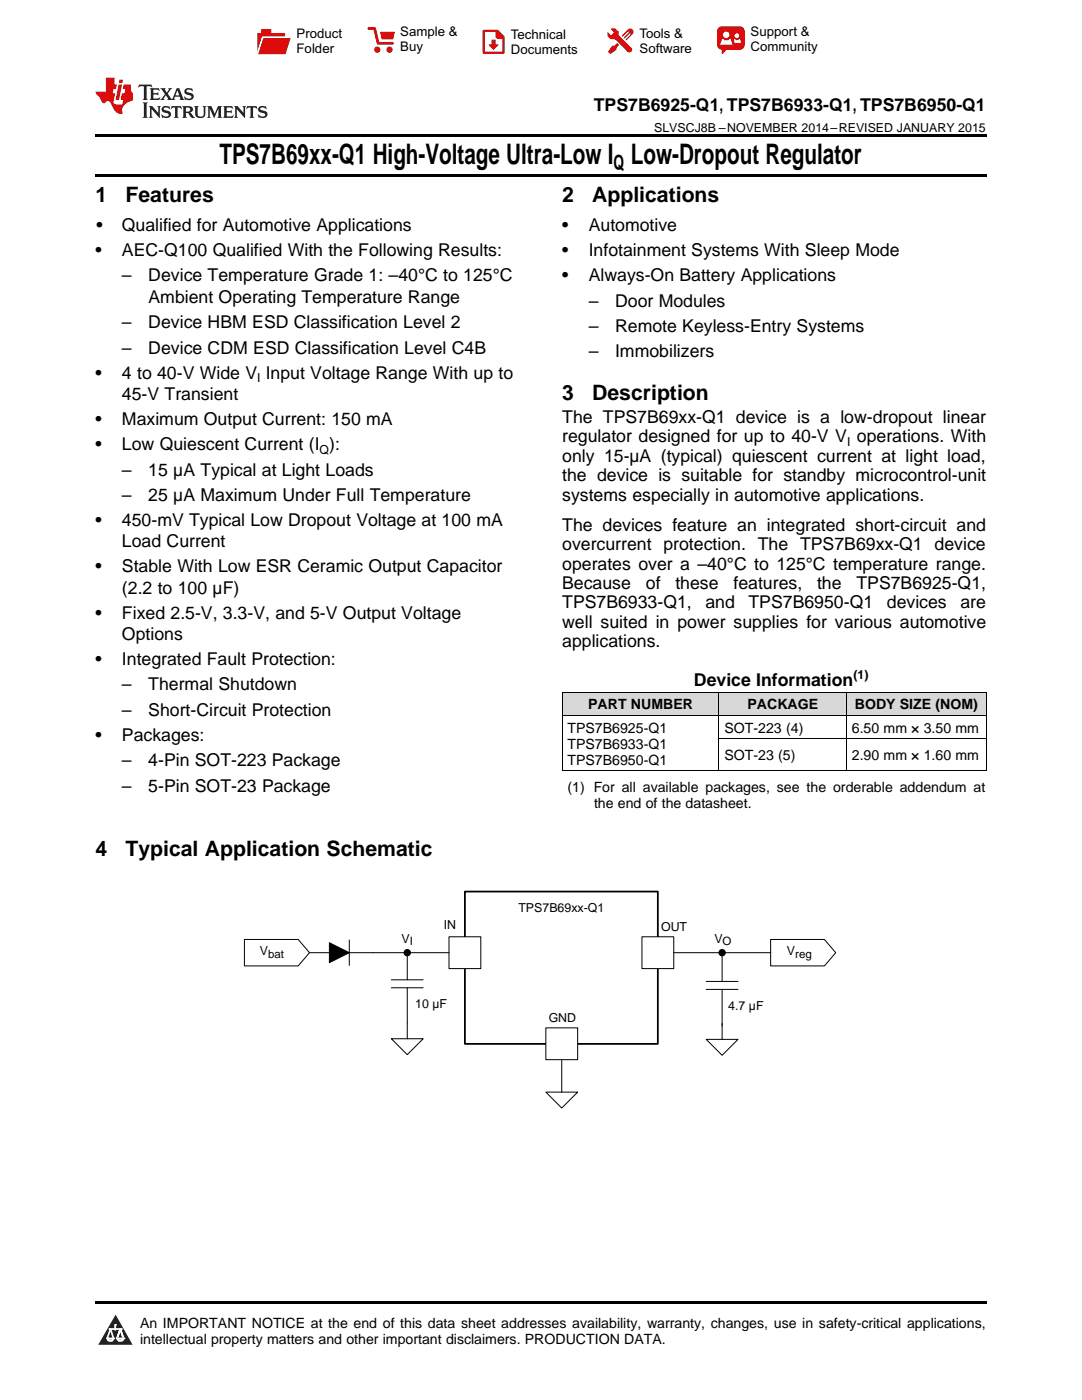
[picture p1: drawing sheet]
<svg xmlns="http://www.w3.org/2000/svg" width="216mm" height="279mm" viewBox="0 0 216 279" stroke-linecap="round" stroke-linejoin="round" font-family="sans-serif">
<defs><g id="words">
<text font-size="5.6" x="43.8" y="32.8">TPS7B69xx-Q1 High-Voltage Ultra-Low I Low-Dropout Regulator</text>
<g font-size="4.2">
<text x="122.4" y="33.9">Q</text>
<text x="19" y="40.4">1</text>
<text x="25" y="40.4">Features</text>
<text x="112.2" y="40.4">2</text>
<text x="118.2" y="40.4">Applications</text>
<text x="112.2" y="79.8">3</text>
<text x="118.2" y="79.8">Description</text>
<text x="19" y="170.7">4</text>
<text x="25" y="170.7">Typical Application Schematic</text>
</g>
<g font-size="3.5">
<text x="118.5" y="22.2">TPS7B6925-Q1, TPS7B6933-Q1, TPS7B6950-Q1</text>
<text x="19.2" y="46.1">•</text>
<text x="24.3" y="46.1">Qualified for Automotive Applications</text>
<text x="112.2" y="46.1">•</text>
<text x="117.5" y="46.1">Automotive</text>
<text x="19" y="51.1">•</text>
<text x="24.3" y="51.1">AEC-Q100 Qualified With the Following Results:</text>
<text x="112.2" y="51.1">•</text>
<text x="117.5" y="51.1">Infotainment Systems With Sleep Mode</text>
<text x="24.3" y="56.2">–</text>
<text x="29.6" y="56.2">Device Temperature Grade 1: –40°C to 125°C</text>
<text x="112.2" y="56.1">•</text>
<text x="117.5" y="56.1">Always-On Battery Applications</text>
<text x="24.3" y="65.5">–</text>
<text x="29.6" y="65.5">Device HBM ESD Classification Level 2</text>
<text x="29.6" y="60.4">Ambient Operating Temperature Range</text>
<text x="117.5" y="61.2">–</text>
<text x="122.7" y="61.2">Door Modules</text>
<text x="24.3" y="70.6">–</text>
<text x="29.6" y="70.6">Device CDM ESD Classification Level C4B</text>
<text x="117.5" y="66.3">–</text>
<text x="117.5" y="71.3">–</text>
<text x="122.7" y="66.3">Remote Keyless-Entry Systems</text>
<text x="122.7" y="71.3">Immobilizers</text>
<text x="19" y="75.6">•</text>
<text x="24.3" y="75.6">4 to 40-V Wide V Input Voltage Range With up to</text>
<text x="24.3" y="79.8">45-V Transient</text>
<text x="19" y="84.8">•</text>
<text x="19" y="89.8">•</text>
<text x="24.3" y="84.8">Maximum Output Current: 150 mA</text>
<text x="24.3" y="89.8">Low Quiescent Current (I ):</text>
<text x="112.2" y="84.4">The TPS7B69xx-Q1 device is a low-dropout linear</text>
<text x="112.2" y="88.3">regulator designed for up to 40-V V operations. With</text>
<text x="24.3" y="94.9">–</text>
<text x="29.6" y="94.9">15 µA Typical at Light Loads</text>
<text x="112.2" y="92.2">only 15-µA (typical) quiescent current at light load,</text>
<text x="24.3" y="100">–</text>
<text x="29.6" y="100">25 µA Maximum Under Full Temperature</text>
<text x="112.2" y="96.1">the device is suitable for standby microcontrol-unit</text>
<text x="112.2" y="99.9">systems especially in automotive applications.</text>
<text x="19" y="105">•</text>
<text x="24.3" y="105">450-mV Typical Low Dropout Voltage at 100 mA</text>
<text x="112.2" y="105.9">The devices feature an integrated short-circuit and</text>
<text x="24.3" y="109.2">Load Current</text>
<text x="112.2" y="109.8">overcurrent protection. The TPS7B69xx-Q1 device</text>
<text x="112.2" y="113.7">operates over a –40°C to 125°C temperature range.</text>
<text x="19" y="114.2">•</text>
<text x="24.3" y="114.2">Stable With Low ESR Ceramic Output Capacitor</text>
<text x="24.3" y="118.5">(2.2 to 100 µF)</text>
<text x="112.2" y="117.5">Because</text>
<text x="128.9" y="117.5">of</text>
<text x="134.8" y="117.5">these</text>
<text x="146.4" y="117.5">features,</text>
<text x="163" y="117.5">the</text>
<text x="170.9" y="117.5">TPS7B6925-Q1,</text>
<text x="19" y="123.5">•</text>
<text x="24.3" y="123.5">Fixed 2.5-V, 3.3-V, and 5-V Output Voltage</text>
<text x="112.2" y="121.4">TPS7B6933-Q1,</text>
<text x="112.2" y="125.3">well suited in power supplies for various automotive</text>
<text x="140.8" y="121.4">and</text>
<text x="149.4" y="121.4">TPS7B6950-Q1</text>
<text x="177" y="121.4">devices</text>
<text x="191.6" y="121.4">are</text>
<text x="24.3" y="127.7">Options</text>
<text x="112.2" y="129.2">applications.</text>
<text x="19" y="132.7">•</text>
<text x="24.3" y="132.7">Integrated Fault Protection:</text>
<text x="24.3" y="137.8">–</text>
<text x="29.6" y="137.8">Thermal Shutdown</text>
<text x="138.5" y="136.9">Device Information</text>
<text x="24.3" y="142.9">–</text>
<text x="29.6" y="142.9">Short-Circuit Protection</text>
<text x="19" y="147.9">•</text>
<text x="24.3" y="147.9">Packages:</text>
<text x="24.3" y="153">–</text>
<text x="29.6" y="153">4-Pin SOT-223 Package</text>
<text x="24.3" y="158">–</text>
<text x="29.6" y="158">5-Pin SOT-23 Package</text>
</g>
<g font-size="2.8">
<text x="117.4" y="141.6">PART NUMBER</text>
<text x="149.2" y="141.6">PACKAGE</text>
<text x="170.6" y="141.6">BODY SIZE (NOM)</text>
<text x="113.2" y="146.2">TPS7B6925-Q1</text>
<text x="113.2" y="149.4">TPS7B6933-Q1</text>
<text x="144.6" y="146.2">SOT-223 (4)</text>
<text x="170" y="146.2">6.50 mm × 3.50 mm</text>
<text x="113.2" y="152.6">TPS7B6950-Q1</text>
<text x="144.6" y="151.7">SOT-23 (5)</text>
<text x="170" y="151.7">2.90 mm × 1.60 mm</text>
<text x="113.2" y="158.1">(1) For all available packages, see the orderable addendum at</text>
<text x="118.5" y="161.3">the end of the datasheet.</text>
<text x="27.9" y="265">An IMPORTANT NOTICE at the end of this data sheet addresses availability, warranty, changes, use in safety-critical applications,</text>
<text x="27.9" y="268.2">intellectual property matters and other important disclaimers. PRODUCTION DATA.</text>
</g>
<g font-size="2.6">
<text x="59.2" y="7.6">Product</text>
<text x="59.2" y="10.6">Folder</text>
<text x="79.9" y="7.3">Sample &amp;</text>
<text x="79.9" y="10.2">Buy</text>
<text x="101.9" y="7.8">Technical</text>
<text x="101.9" y="10.8">Documents</text>
<text x="127.6" y="7.6">Tools &amp;</text>
<text x="127.6" y="10.6">Software</text>
<text x="149.8" y="7.2">Support &amp;</text>
<text x="149.8" y="10.2">Community</text>
</g>
<g font-size="2.5">
<text x="130.5" y="26.3">SLVSCJ8B –NOVEMBER 2014–REVISED JANUARY 2015</text>
<text x="51.3" y="76.3">I</text>
<text x="169" y="89">I</text>
<text x="63.8" y="90.5">Q</text>
<text x="170.3" y="135.5">(1)</text>
<text x="88.5" y="185.4">IN</text>
<text x="103.4" y="182.1">TPS7B69xx-Q1</text>
<text x="131.9" y="185.9">OUT</text>
<text x="51.8" y="190.7">Vbat</text>
<text x="80.1" y="188.2">VI</text>
<text x="142.5" y="188.2">VO</text>
<text x="157" y="190.7">Vreg</text>
<text x="82.8" y="201.1">10 µF</text>
<text x="109.5" y="203.9">GND</text>
<text x="145.3" y="201.6">4.7 µF</text>
</g>
</g></defs>
<g fill="#d8d8d8">
<path d="M112.2 138.2h31.3v4.6h-31.3z"/>
<path d="M143.5 138.2h25.4v4.6h-25.4z"/>
<path d="M168.9 138.2h27.9v4.6h-27.9z"/>
</g>
<path d="M23.1 262.4l3.4 6h-6.9z" fill="#231f20"/>
<path d="M21.4 267.1h1.2l-.3 .5h-.3a.55 .55 0 0 1-.6-.5z" fill-rule="evenodd" fill="#fff"/>
<path d="M21.4 267.1h1.2l-.3 .5h-.3a.55 .55 0 0 1-.6-.5z" fill="none" stroke="#231f20" stroke-width=".34"/>
<path d="M21.4 267.1l1.2 .1-.3 .4h-.5z" fill="none" stroke="#fff" stroke-width=".34"/>
<path d="M23 265.3h.1" fill="none" stroke="#fff" stroke-width=".34"/>
<path d="M23 264.4v.9z" fill="#fff"/>
<path d="M23 264.4v.9z" fill="none" stroke="#fff" stroke-width=".34"/>
<circle cx="23" cy="264.4" r=".17" fill="#fff"/>
<path d="M21.9 265.2h.1" fill="none" stroke="#fff" stroke-width=".34"/>
<path d="M21.9 265.2h2.3z" fill="#fff"/>
<path d="M21.9 265.2h2.3z" fill="none" stroke="#fff" stroke-width=".34"/>
<circle cx="24.2" cy="265.2" r=".17" fill="#fff"/>
<path d="M23.3 267.1h.1" fill="none" stroke="#fff" stroke-width=".34"/>
<path d="M24 265.2l-.7 1.9z" fill="#fff"/>
<path d="M24 265.2l-.7 1.9z" fill="none" stroke="#fff" stroke-width=".34"/>
<path d="M24 265.2l.7 1.9z" fill="#fff"/>
<path d="M24 265.2l.7 1.9z" fill="none" stroke="#fff" stroke-width=".34"/>
<path d="M24.6 267.1h.1" fill="none" stroke="#fff" stroke-width=".34"/>
<circle cx="21.4" cy="267.1" r=".17" fill="#fff"/>
<path d="M22.1 265.2l-.7 1.9z" fill="#fff"/>
<path d="M22.1 265.2l-.7 1.9z" fill="none" stroke="#fff" stroke-width=".34"/>
<path d="M22.1 265.2l.5 1.9z" fill="#fff"/>
<path d="M22.1 265.2l.5 1.9z" fill="none" stroke="#fff" stroke-width=".34"/>
<circle cx="22.6" cy="267.1" r=".17" fill="#fff"/>
<path d="M23.4 267.1h1.3a.65 .65 0 0 1-.7 .5 .65 .65 0 0 1-.6-.5z" fill-rule="evenodd" fill="#fff"/>
<path d="M23.4 267.1h1.3a.65 .65 0 0 1-.7 .5 .65 .65 0 0 1-.6-.5z" fill="none" stroke="#231f20" stroke-width=".34"/>
<path d="M23.4 267.1h1.3l-.4 .5h-.6z" fill="none" stroke="#fff" stroke-width=".34"/>
<path d="M23.3 267.1h.1" fill="none" stroke="#fff" stroke-width=".34"/>
<circle cx="24.7" cy="267.1" r=".17" fill="#fff"/>
<path d="M19 259.7h177.8v.5h-177.8z" fill="#000"/>
<path d="M48.8 187.5h10.7l2.3 2.6-2.3 2.7h-10.7z" fill="none" stroke="#000" stroke-width=".2"/>
<path d="M92.8 177.9h38.5v30.4h-38.5z" fill-rule="evenodd" fill="#fff"/>
<path d="M92.8 177.9h38.5v30.4h-38.5z" fill="none" stroke="#000" stroke-width=".35"/>
<path d="M89.6 187h6.3v6.3h-6.3z" fill-rule="evenodd" fill="#fff"/>
<path d="M89.6 187h6.3v6.3h-6.3z" fill="none" stroke="#000" stroke-width=".2"/>
<path d="M128.1 187h6.3v6.3h-6.3z" fill-rule="evenodd" fill="#fff"/>
<path d="M128.1 187h6.3v6.3h-6.3z" fill="none" stroke="#000" stroke-width=".2"/>
<path d="M108.9 205.1h6.4v6.4h-6.4z" fill-rule="evenodd" fill="#fff"/>
<path d="M108.9 205.1h6.4v6.4h-6.4z" fill="none" stroke="#000" stroke-width=".2"/>
<path d="M108.9 218h6.4l-3.2 3.1z" fill="#fff"/>
<path d="M61.8 190.1h12.7M65.7 188.1l4 2-4 2zM69.7 187.6v5.1M78.1 197.1h6.3M78.1 195.5h6.3M81.3 190.1v5.4M81.3 197.1v7M108.9 218h6.4l-3.2 3.1zM112.1 211.6v6.4" fill="none" stroke="#000" stroke-width=".2"/>
<path d="M65.7 188.1l4 2-4 2z" fill-rule="evenodd" fill="#000"/>
<path d="M78.1 207.3h6.3l-3.1 3.2z" fill="#fff"/>
<g fill="none" stroke="#000" stroke-width=".2">
<path d="M74.5 190.1h15.1M140.9 197.5h6.4M140.9 195.9h6.4M144.1 190.1v5.8M144.1 197.5v7.3M78.1 207.3h6.3l-3.1 3.2zM81.3 204.1v3.2"/>
<circle cx="81.3" cy="190.1" r=".64"/>
</g>
<circle cx="81.3" cy="190.1" r=".64" fill="#000"/>
<path d="M140.9 207.4h6.4l-3.2 3.2z" fill="#fff"/>
<g fill="none" stroke="#000" stroke-width=".2">
<path d="M112.2 138.1h84.6M112.2 138.1v15.7M143.5 138.1v15.7M168.9 138.1v15.7M196.8 138.1v15.7M112.2 153.8h84.6M112.2 142.8h84.6M143.5 147.4h53.3M134.4 190.1h19.4M153.8 187.5h10.7l2.3 2.6-2.3 2.7h-10.7zM140.9 207.4h6.4l-3.2 3.2zM144.1 204.3v3.1"/>
<circle cx="144.1" cy="190.1" r=".63"/>
</g>
<circle cx="144.1" cy="190.1" r=".63" fill="#000"/>
<path d="M19 34.8h177.8v.5h-177.8zM19 26.8h177.8v.6h-177.8zM112.2 153.8h.1zM168.8 153.8h.1zM196.7 153.8h.1z" fill="#000"/>
<path d="M27.7 16.9l-.1 .6 .6-.3h.5v.2v2.2l-.2 .4h1l-.2-.4v-2.2v-.2h.5l.6 .3-.2-.6zM29.9 17.6l.2 .4v1.6l-.2 .4h1.9l.1-.6a1.09 1.09 0 0 1-1.3 .1v-.6h.6l.4 .2v-.7l-.2 .2h-.8v-.6l.2-.1a1.01 1.01 0 0 1 1 .3l-.1-.6zM32 17.6l.9 1.2-1 1.2h.9l-.2-.3 .5-.7 .5 .7-.3 .3h1.7l-.2-.3 .1-.4h1l.1 .4-.2 .3h1l-.3-.4-.7-2h-.5l-1 2.2-.8-1.1 .9-1.1h-.9l.2 .2-.4 .7-.4-.7 .2-.2zM35.4 18l.4 1h-.8zM37 17.7a.66 .66 0 0 0-.2 .8 .66 .66 0 0 0 .6 .4l.7 .2 .1 .2a.8 .8 0 0 1-.7 .4 .8 .8 0 0 1-.7-.5l.1 .8 .2-.2a.94 .94 0 0 0 1.1 .1 .94 .94 0 0 0 .4-.9 1.48 1.48 0 0 0-1.3-.6v-.4a1.1 1.1 0 0 1 1.2 .2l-.2-.6-.2 .1-.5-.1zM28.5 20.4l.2 .4v2.3l-.2 .4h1l-.2-.4v-2.3l.2-.4zM29.7 21.2l.2 .4v1.5l-.2 .4h.8l-.3-.4 .1-1.3 1.6 1.8v-2l.2-.4h-.7l.2 .2v1.1l-1.2-1.3zM32.5 21.3a.66 .66 0 0 0-.2 .8 .66 .66 0 0 0 .6 .4l.6 .2 .2 .2a.8 .8 0 0 1-.8 .4 .8 .8 0 0 1-.7-.5l.2 .7 .2-.1a.94 .94 0 0 0 1 .1 .94 .94 0 0 0 .5-1 1.47 1.47 0 0 0-1.3-.6l-.1-.3a1.1 1.1 0 0 1 1.3 .2l-.2-.6-.2 .1-.5-.2zM34.3 21.2l-.2 .6a.64 .64 0 0 1 .8-.3v1.6l-.2 .4h1l-.3-.4 .1-1.6a.66 .66 0 0 1 .8 .3l-.2-.6zM36.3 21.2l.3 .4v1.5l-.3 .4h1l-.2-.2v-.7h.5l.1 .1a.8 .8 0 0 0 1.2 .7l-1-1a.62 .62 0 0 0 .6-.5 .62 .62 0 0 0-.6-.7zM37.1 21.5h.1a.48 .48 0 0 1 .6 0 .48 .48 0 0 1 .1 .6l-.2 .1-.6 .1zM38.7 21.2l.2 .2a2.29 2.29 0 0 0 .4 2 1.05 1.05 0 0 0 1.7-.7v-1.3l.2-.2h-.8l.2 .4v1.1a.61 .61 0 0 1-.6 .6 .61 .61 0 0 1-.6-.6v-1.1l.3-.4zM41.3 21.2l.3 .4v1.5l-.3 .4h.8l-.2-.4v-1.4l.8 1.9 .9-1.9v1.4l-.2 .4h.9l-.2-.4v-1.5l.2-.4h-.8l-.7 1.5-.6-1.5zM44.5 21.2l.2 .4v1.5l-.2 .4h1.9l.2-.6a1.1 1.1 0 0 1-1.4 .2v-.7h.6l.4 .2v-.6l-.2 .1-.8 .1v-.6l.2-.1a1.02 1.02 0 0 1 1.1 .2l-.2-.5zM46.7 21.2l.2 .4v1.5l-.2 .4h.8l-.3-.4 .1-1.3 1.6 1.8v-2l.2-.4h-.7l.2 .2v1.1l-1.2-1.3zM49.3 21.2l-.1 .6a.64 .64 0 0 1 .8-.3v1.6l-.3 .4h1l-.2-.4v-1.6a.66 .66 0 0 1 .8 .3l-.1-.6zM51.7 21.3a.66 .66 0 0 0-.2 .7 .66 .66 0 0 0 .7 .5l.6 .2 .1 .2a.8 .8 0 0 1-.7 .4 .8 .8 0 0 1-.7-.5l.1 .7 .2-.1a.94 .94 0 0 0 1.1 .1 .94 .94 0 0 0 .4-1 1.48 1.48 0 0 0-1.2-.6l-.1-.3a1.1 1.1 0 0 1 1.2 .2l-.2-.6-.1 .1-.6-.2z" fill="#231f20"/>
<path d="M21.1 15.5v2.8h-2v.4l.9 .9a.96 .96 0 0 0 1 1 .59 .59 0 0 1 .5-.4 .59 .59 0 0 1 .5 .3l.4 .8a1.61 1.61 0 0 0 2.1 1.3 1.63 1.63 0 0 1 1.1-2.2l.9-.3v-1.5a1.6 1.6 0 0 1-.4-1.7h-1.4l-.2 .9h.5l-.2 .8h-.5l-.2 1v.3h.5l-.2 .9h-.7a.74 .74 0 0 1-1-.6l.3-1.6h-.5l.2-.8h.5l.1-.9h-.4v-1.4zM23.7 16.9l-.7 3h.8l.6-3zM23.8 15.9l-.1 .7h.7l.2-.7z" fill="#ee1d23"/>
<g fill="#d60000">
<path d="M52.1 5.8h2v.8h2.8v4.2h-5.5v-4.2h.7z" fill-rule="evenodd"/>
<path d="M52.4 7.5h5.6l-1 3.3h-5.6z" fill-rule="evenodd"/>
</g>
<path d="M52.4 7.4h5.7l-.1 .1h-5.5l-1.1 3.3z" fill-rule="evenodd" fill="#fff"/>
<path d="M52.4 7.4h5.7l-.1 .1h-5.5l-1.1 3.3z" fill="none" stroke="#fff" stroke-width=".2"/>
<path d="M73.6 5.7h1.1l.7 2.9h2.9" fill="none" stroke="#d60000" stroke-width=".55"/>
<g fill="#d60000">
<path d="M75.8 6.3h3l-.4 1.6h-2.2z" fill-rule="evenodd"/>
<circle cx="75.3" cy="9.9" r=".62"/>
<circle cx="77.7" cy="9.9" r=".62"/>
</g>
<path d="M96.5 6.2h2.7l1.3 1.2v3.1h-4z" fill="none" stroke="#d60000" stroke-width=".44"/>
<g fill="#d60000">
<path d="M98.1 7.9h.8v1h.5l-.9 1.1-1-1v-.1h.6z" fill-rule="evenodd"/>
<path d="M98.9 6.2h.3l1.3 1.2v.4h-1.3l-.3-.4z" fill-rule="evenodd"/>
<path d="M121.9 5.7h.8l.7 .6 .1 .7 2.5 2.5-.8 .8-2.3-2.3-1.1-.2-.6-.6v-.8l.7 .6 .5-.4v-.2l-.5-.5z" fill-rule="evenodd"/>
<path d="M122.2 9.1h.4l.5-.5 .4 .4-.5 .5v.4l-1.2 .9-.5-.5z" fill-rule="evenodd"/>
<path d="M125.3 5.9a.67 .67 0 0 1 .9 0 .67 .67 0 0 1 0 .9z" fill-rule="evenodd"/>
<path d="M125.3 5.9l.9 .9-1.2 1.2h-.2v-.2l1-.9v-.2h-.2l-.9 1h-.2v-.2l.9-1 .1-.2h-.3l-.9 1h-.2v-.2z" fill-rule="evenodd"/>
<circle cx="125.6" cy="9.9" r=".54"/>
</g>
<path d="M123.3 6.3v.7" fill="none" stroke="#d60000" stroke-width=".2"/>
<g fill="#d60000">
<path d="M143.4 5.5l.6-.2h3.6a.95 .95 0 0 1 1 .9v2.8a.95 .95 0 0 1-1 .9h-3.6a.95 .95 0 0 1-.9-.9v-2.8z" fill-rule="evenodd"/>
<path d="M144 9.9h.9l-.7 .9h-.2z" fill-rule="evenodd"/>
</g>
<g fill="#fff">
<path d="M146.6 8.6h1.3z"/>
<path d="M144.1 7.8h.3l.1 .2h.8l.2-.2h.3l.4 1.1h-2.5z" fill-rule="evenodd"/>
<path d="M146.4 7.8h.3l.1 .2h.5l.2-.2h.2l.2 .8h-1.3z" fill-rule="evenodd"/>
<circle cx="144.9" cy="6.9" r=".65"/>
<circle cx="147" cy="7.1" r=".48"/>
</g>
<use href="#words"/>
</svg>
